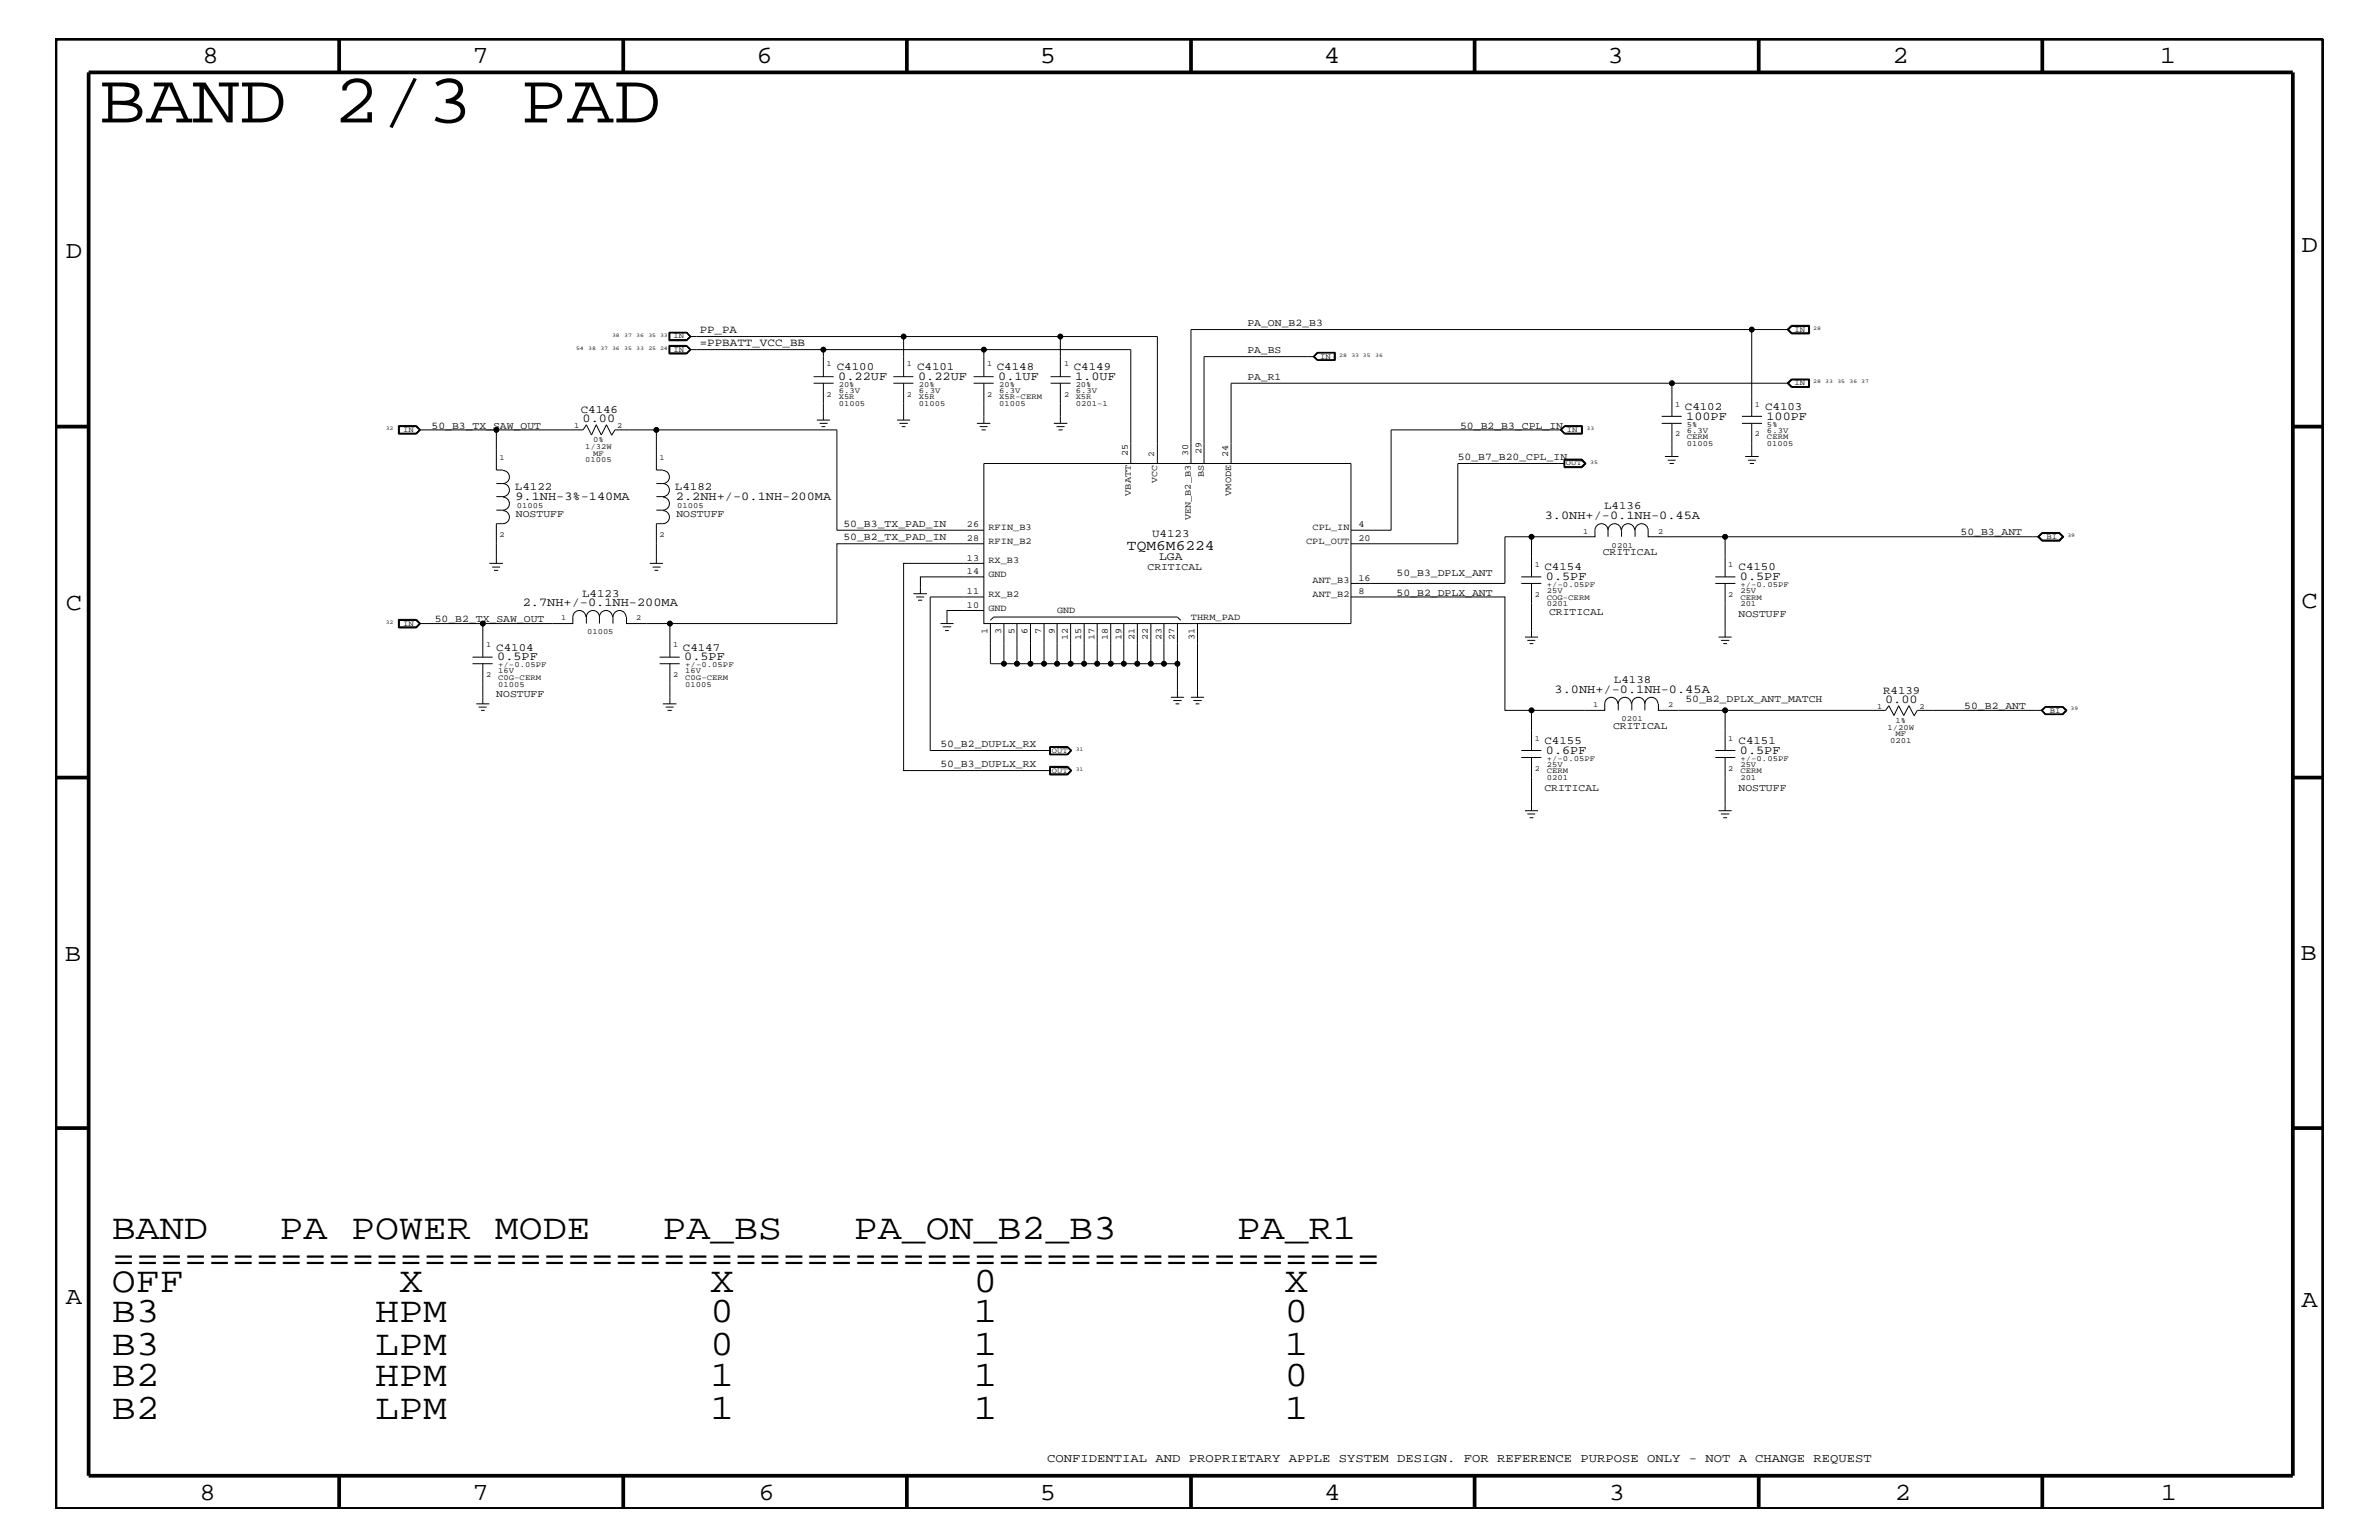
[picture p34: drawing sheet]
<svg xmlns="http://www.w3.org/2000/svg" width="432mm" height="279mm" viewBox="0 0 432 279" stroke-linecap="round" stroke-linejoin="round" font-family="sans-serif">
<defs><g id="words">
<text font-size="12.9" x="17.9" y="22.2">BAND 2/3 PAD</text>
<g font-size="6.5">
<text x="20.3" y="224.7">BAND</text>
<text x="50.7" y="224.7">PA POWER MODE</text>
<text x="120.2" y="224.7">PA_BS</text>
<text x="155" y="224.7">PA_ON_B2_B3</text>
<text x="224.5" y="224.7">PA_R1</text>
<text x="20.3" y="230.2">=====================================================</text>
<text x="20.3" y="234.4">OFF</text>
<text x="20.3" y="239.9">B3</text>
<text x="68.1" y="239.9">HPM</text>
<text x="72.4" y="234.4">X</text>
<text x="128.9" y="234.4">X</text>
<text x="128.9" y="239.9">0</text>
<text x="176.7" y="234.4">0</text>
<text x="176.7" y="239.9">1</text>
<text x="233.1" y="234.4">X</text>
<text x="233.1" y="239.9">0</text>
<text x="20.3" y="245.9">B3</text>
<text x="68.1" y="245.9">LPM</text>
<text x="128.9" y="245.9">0</text>
<text x="176.7" y="245.9">1</text>
<text x="233.1" y="245.9">1</text>
<text x="20.3" y="251.4">B2</text>
<text x="68.1" y="251.4">HPM</text>
<text x="128.9" y="251.4">1</text>
<text x="176.7" y="251.4">1</text>
<text x="233.1" y="251.4">0</text>
<text x="20.3" y="257.4">B2</text>
<text x="68.1" y="257.4">LPM</text>
<text x="128.9" y="257.4">1</text>
<text x="176.7" y="257.4">1</text>
<text x="233.1" y="257.4">1</text>
</g>
<g font-size="4.5">
<text x="36.7" y="11.5">8</text>
<text x="85.8" y="11.5">7</text>
<text x="137.3" y="11.5">6</text>
<text x="188.7" y="11.5">5</text>
<text x="240.3" y="11.5">4</text>
<text x="291.8" y="11.5">3</text>
<text x="343.5" y="11.5">2</text>
<text x="392" y="11.5">1</text>
<text x="11.9" y="46.8">D</text>
<text x="417.7" y="45.7">D</text>
<text x="11.9" y="110.6">C</text>
<text x="417.7" y="110.3">C</text>
<text x="11.8" y="174.3">B</text>
<text x="417.6" y="174.2">B</text>
<text x="11.9" y="236.7">A</text>
<text x="417.7" y="237.1">A</text>
<text x="36.2" y="272.1">8</text>
<text x="85.8" y="272.1">7</text>
<text x="137.7" y="272.1">6</text>
<text x="188.7" y="272.1">5</text>
<text x="240.4" y="272.1">4</text>
<text x="292" y="272.1">3</text>
<text x="343.9" y="272.1">2</text>
<text x="392.2" y="272.1">1</text>
</g>
<text font-size="2.6" x="204.6" y="99.9">TQM6M6224</text>
<g font-size="2.2">
<text x="152.1" y="68.9">0.22UF</text>
<text x="166.6" y="68.9">0.22UF</text>
<text x="181.2" y="68.9">0.1UF</text>
<text x="195.2" y="68.9">1.0UF</text>
<text x="105.7" y="76.7">0.00</text>
<text x="306.1" y="76.2">100PF</text>
<text x="320.6" y="76.2">100PF</text>
<text x="93.6" y="90.7">9.1NH-3%-140MA</text>
<text x="122.7" y="90.7">2.2NH+/-0.1NH-200MA</text>
<text x="280.4" y="94.2">3.0NH+/-0.1NH-0.45A</text>
<text x="280.6" y="105.3">0.5PF</text>
<text x="315.8" y="105.3">0.5PF</text>
<text x="94.9" y="109.9">2.7NH+/-0.1NH-200MA</text>
<text x="90.3" y="119.8">0.5PF</text>
<text x="124.2" y="119.8">0.5PF</text>
<text x="282.2" y="125.7">3.0NH+/-0.1NH-0.45A</text>
<text x="342.1" y="127.6">0.00</text>
<text x="280.6" y="136.8">0.6PF</text>
<text x="315.8" y="136.8">0.5PF</text>
<text x="190.1" y="265.3">CONFIDENTIAL AND PROPRIETARY APPLE SYSTEM DESIGN. FOR REFERENCE PURPOSE ONLY - NOT A CHANGE REQUEST</text>
</g>
<text font-size="2.1" x="210.4" y="101.6">LGA</text>
<g font-size="2">
<text x="127" y="62.9">=PPBATT_VCC_BB</text>
<text x="127" y="60.4">PP_PA</text>
<text x="151.9" y="67.1">C4100</text>
<text x="166.5" y="67.1">C4101</text>
<text x="180.9" y="67.1">C4148</text>
<text x="194.9" y="67.1">C4149</text>
<text x="105.4" y="75">C4146</text>
<text x="305.8" y="74.4">C4102</text>
<text x="320.4" y="74.4">C4103</text>
<text x="93.5" y="88.9">L4122</text>
<text x="122.5" y="88.9">L4182</text>
<text x="291.2" y="92.4">L4136</text>
<text x="209.1" y="97.4">U4123</text>
<text x="280.3" y="103.5">C4154</text>
<text x="315.6" y="103.5">C4150</text>
<text x="105.7" y="108.2">L4123</text>
<text x="90.1" y="118.1">C4104</text>
<text x="124" y="118.1">C4147</text>
<text x="292.9" y="124">L4138</text>
<text x="341.8" y="125.9">R4139</text>
<text x="280.3" y="135">C4155</text>
<text x="315.6" y="135">C4151</text>
</g>
<g font-size="1.9">
<text x="226.4" y="59.2">PA_ON_B2_B3</text>
<text x="226.4" y="64">PA_BS</text>
<text x="226.4" y="68.9">PA_R1</text>
<text x="78.3" y="77.8">50_B3_TX_SAW_OUT</text>
<text x="265" y="77.8">50_B2_B3_CPL_IN</text>
<text x="264.6" y="83.5">50_B7_B20_CPL_IN</text>
<text x="93.6" y="93.8">NOSTUFF</text>
<text x="122.8" y="93.8">NOSTUFF</text>
<text x="153.1" y="95.6">50_B3_TX_PAD_IN</text>
<text x="153.1" y="98">50_B2_TX_PAD_IN</text>
<text x="290.9" y="100.7">CRITICAL</text>
<text x="355.9" y="97.1">50_B3_ANT</text>
<text x="208.3" y="103.5">CRITICAL</text>
<text x="253.5" y="104.4">50_B3_DPLX_ANT</text>
<text x="78.9" y="112.9">50_B2_TX_SAW_OUT</text>
<text x="253.5" y="108.1">50_B2_DPLX_ANT</text>
<text x="281.2" y="111.6">CRITICAL</text>
<text x="315.6" y="112">NOSTUFF</text>
<text x="90.1" y="126.5">NOSTUFF</text>
<text x="305.9" y="127.5">50_B2_DPLX_ANT_MATCH</text>
<text x="356.5" y="128.7">50_B2_ANT</text>
<text x="170.7" y="135.6">50_B2_DUPLX_RX</text>
<text x="292.8" y="132.2">CRITICAL</text>
<text x="170.7" y="139.2">50_B3_DUPLX_RX</text>
<text x="280.3" y="143.5">CRITICAL</text>
<text x="315.6" y="143.5">NOSTUFF</text>
</g>
<g font-size="1.7">
<text x="204.7" y="82.7" transform="rotate(-90 204.7 82.7)">25</text>
<text x="215.6" y="82.7" transform="rotate(-90 215.6 82.7)">30</text>
<text x="218.1" y="82.4" transform="rotate(-90 218.1 82.4)">29</text>
<text x="222.9" y="83" transform="rotate(-90 222.9 83)">24</text>
<text x="205.2" y="89.9" transform="rotate(-90 205.2 89.9)">VBATT</text>
<text x="218.5" y="86.6" transform="rotate(-90 218.5 86.6)">BS</text>
<text x="223.4" y="89.9" transform="rotate(-90 223.4 89.9)">VMODE</text>
<text x="175.5" y="95.7">26</text>
<text x="216.2" y="94.4" transform="rotate(-90 216.2 94.4)">VEN_B2_B3</text>
<text x="246.5" y="95.7">4</text>
<text x="175.5" y="101.8">13</text>
<text x="175.5" y="98.2">28</text>
<text x="179.4" y="98.7">RFIN_B2</text>
<text x="179.4" y="96.2">RFIN_B3</text>
<text x="237.1" y="98.7">CPL_OUT</text>
<text x="238.3" y="96.2">CPL_IN</text>
<text x="246.5" y="98.2">20</text>
<text x="175.5" y="107.8">11</text>
<text x="175.5" y="104.2">14</text>
<text x="179.4" y="102.2">RX_B3</text>
<text x="179.4" y="104.7">GND</text>
<text x="238.3" y="105.9">ANT_B3</text>
<text x="246.5" y="107.8">8</text>
<text x="246.5" y="105.4">16</text>
<text x="175.5" y="110.3">10</text>
<text x="179.4" y="108.3">RX_B2</text>
<text x="179.4" y="110.8">GND</text>
<text x="191.9" y="111.2">GND</text>
<text x="216.2" y="112.5">THRM_PAD</text>
<text x="238.3" y="108.3">ANT_B2</text>
<text x="179.2" y="115.1" transform="rotate(-90 179.2 115.1)">1</text>
<text x="181.7" y="115.1" transform="rotate(-90 181.7 115.1)">3</text>
<text x="184.1" y="115.1" transform="rotate(-90 184.1 115.1)">5</text>
<text x="186.5" y="115.1" transform="rotate(-90 186.5 115.1)">6</text>
<text x="189" y="115.1" transform="rotate(-90 189 115.1)">7</text>
<text x="191.4" y="115.1" transform="rotate(-90 191.4 115.1)">9</text>
<text x="193.8" y="116.2" transform="rotate(-90 193.8 116.2)">12</text>
<text x="196.3" y="116.2" transform="rotate(-90 196.3 116.2)">15</text>
<text x="198.6" y="116.2" transform="rotate(-90 198.6 116.2)">17</text>
<text x="201.1" y="116.2" transform="rotate(-90 201.1 116.2)">18</text>
<text x="203.5" y="116.2" transform="rotate(-90 203.5 116.2)">19</text>
<text x="205.9" y="116.2" transform="rotate(-90 205.9 116.2)">21</text>
<text x="216.8" y="116.2" transform="rotate(-90 216.8 116.2)">31</text>
</g>
<g font-size="1.6">
<text x="209.5" y="82.8" transform="rotate(-90 209.5 82.8)">2</text>
<text x="210.1" y="87.6" transform="rotate(-90 210.1 87.6)">VCC</text>
<text x="208.4" y="116.2" transform="rotate(-90 208.4 116.2)">22</text>
<text x="210.8" y="116.2" transform="rotate(-90 210.8 116.2)">23</text>
<text x="213.2" y="116.2" transform="rotate(-90 213.2 116.2)">27</text>
</g>
<g font-size="1.4">
<text x="122.3" y="61.4">IN</text>
<text x="122.3" y="63.9">IN</text>
<text x="239.6" y="65.1">IN</text>
<text x="325.7" y="60.2">IN</text>
<text x="150" y="72">2</text>
<text x="150" y="66.5">1</text>
<text x="152.2" y="70.1">20%</text>
<text x="152.2" y="71.2">6.3V</text>
<text x="164.6" y="72">2</text>
<text x="164.6" y="66.5">1</text>
<text x="166.8" y="70.1">20%</text>
<text x="166.8" y="71.2">6.3V</text>
<text x="179.2" y="72">2</text>
<text x="179.2" y="66.5">1</text>
<text x="181.4" y="70.1">20%</text>
<text x="181.4" y="71.2">6.3V</text>
<text x="193.1" y="72">2</text>
<text x="193.1" y="66.5">1</text>
<text x="195.2" y="70.1">20%</text>
<text x="195.2" y="71.2">6.3V</text>
<text x="325.7" y="69.9">IN</text>
<text x="104.2" y="77.7">1</text>
<text x="112" y="77.7">2</text>
<text x="152.2" y="72.4">X5R</text>
<text x="152.2" y="73.7">01005</text>
<text x="166.8" y="72.4">X5R</text>
<text x="166.8" y="73.7">01005</text>
<text x="181.4" y="72.4">X5R-CERM</text>
<text x="181.4" y="73.7">01005</text>
<text x="195.2" y="72.4">X5R</text>
<text x="195.2" y="73.7">0201-1</text>
<text x="304" y="73.8">1</text>
<text x="306.2" y="77.4">5%</text>
<text x="318.5" y="73.8">1</text>
<text x="320.7" y="77.4">5%</text>
<text x="73.2" y="78.3">IN</text>
<text x="90.7" y="83.5">1</text>
<text x="106.2" y="83.8">01005</text>
<text x="106.2" y="81.4">1/32W</text>
<text x="107.7" y="80.2">0%</text>
<text x="107.7" y="82.7">MF</text>
<text x="119.7" y="83.5">1</text>
<text x="284.4" y="78.3">IN</text>
<text x="304" y="79.2">2</text>
<text x="306.2" y="79.7">CERM</text>
<text x="306.2" y="78.5">6.3V</text>
<text x="306.2" y="80.9">01005</text>
<text x="318.5" y="79.2">2</text>
<text x="320.7" y="79.7">CERM</text>
<text x="320.7" y="78.5">6.3V</text>
<text x="320.7" y="80.9">01005</text>
<text x="284.2" y="84.4">OUT</text>
<text x="93.8" y="92.2">01005</text>
<text x="122.9" y="92.2">01005</text>
<text x="90.7" y="97.4">2</text>
<text x="119.7" y="97.4">2</text>
<text x="287.4" y="96.8">1</text>
<text x="292.5" y="99.3">0201</text>
<text x="301" y="96.8">2</text>
<text x="371.4" y="97.7">BI</text>
<text x="278.6" y="102.9">1</text>
<text x="280.8" y="106.5">+/-0.05PF</text>
<text x="280.8" y="107.6">25V</text>
<text x="313.7" y="102.9">1</text>
<text x="315.9" y="106.5">+/-0.05PF</text>
<text x="315.9" y="107.6">25V</text>
<text x="73.2" y="113.6">IN</text>
<text x="101.9" y="112.6">1</text>
<text x="115.5" y="112.6">2</text>
<text x="278.6" y="108.3">2</text>
<text x="280.8" y="110">0201</text>
<text x="280.8" y="108.8">COG-CERM</text>
<text x="313.7" y="108.3">2</text>
<text x="315.9" y="108.8">CERM</text>
<text x="315.9" y="110">201</text>
<text x="88.2" y="117.4">1</text>
<text x="106.6" y="115.1">01005</text>
<text x="122.2" y="117.4">1</text>
<text x="88.2" y="122.9">2</text>
<text x="90.4" y="121">+/-0.05PF</text>
<text x="90.4" y="124.6">01005</text>
<text x="90.4" y="123.4">C0G-CERM</text>
<text x="90.4" y="122.1">16V</text>
<text x="122.2" y="122.9">2</text>
<text x="124.4" y="124.6">01005</text>
<text x="124.4" y="121">+/-0.05PF</text>
<text x="124.4" y="123.4">C0G-CERM</text>
<text x="124.4" y="122.1">16V</text>
<text x="289.1" y="128.3">1</text>
<text x="294.3" y="130.8">0201</text>
<text x="302.8" y="128.3">2</text>
<text x="340.7" y="128.6">1</text>
<text x="344" y="131.1">1%</text>
<text x="348.4" y="128.6">2</text>
<text x="372" y="129.3">BI</text>
<text x="190.9" y="136.6">OUT</text>
<text x="278.6" y="134.4">1</text>
<text x="313.7" y="134.4">1</text>
<text x="342.6" y="132.4">1/20W</text>
<text x="343.1" y="134.7">0201</text>
<text x="344" y="133.5">MF</text>
<text x="190.9" y="140.2">OUT</text>
<text x="278.6" y="139.8">2</text>
<text x="280.8" y="138">+/-0.05PF</text>
<text x="280.8" y="140.3">CERM</text>
<text x="280.8" y="139.1">25V</text>
<text x="280.8" y="141.5">0201</text>
<text x="313.7" y="139.8">2</text>
<text x="315.9" y="138">+/-0.05PF</text>
<text x="315.9" y="140.3">CERM</text>
<text x="315.9" y="139.1">25V</text>
<text x="315.9" y="141.5">201</text>
</g>
<g font-size="1">
<text x="329.1" y="59.8">28</text>
<text x="104.6" y="63.4">54</text>
<text x="106.8" y="63.4">38</text>
<text x="109" y="63.4">37 36</text>
<text x="111.1" y="61.1">38</text>
<text x="113.3" y="61.1">37</text>
<text x="113.3" y="63.4">35</text>
<text x="115.5" y="61.1">36</text>
<text x="115.5" y="63.4">33</text>
<text x="117.7" y="61.1">35 33</text>
<text x="117.7" y="63.4">25 24</text>
<text x="243.1" y="64.7">28</text>
<text x="245.3" y="64.7">33 35</text>
<text x="249.6" y="64.7">36</text>
<text x="329.1" y="69.5">28</text>
<text x="331.3" y="69.5">33</text>
<text x="333.5" y="69.5">35</text>
<text x="335.7" y="69.5">36 37</text>
<text x="70" y="78">32</text>
<text x="288" y="78">33</text>
<text x="288.6" y="84.1">35</text>
<text x="375.2" y="97.4">39</text>
<text x="70" y="113.1">32</text>
<text x="375.8" y="128.9">39</text>
<text x="195.2" y="136.2">31</text>
<text x="195.2" y="139.8">31</text>
</g>
</g></defs>
<g fill="none" stroke="#000" stroke-width=".18">
<path d="M317.9 59.8h-101.7v24.3M324.4 59.8l.7-.8h3.3v1.6h-3.3zM324.6 59.8h-6.7v15.7M325.2 59.2l-.6 .6 .6 .6h3.1v-1.2M325.2 59.2h3.2M325.2 59.2l-.7 .6 .7 .7h3.2M72.3 77.2h3.3l.7 .8-.7 .8h-3.3zM72.5 77.4h3l.6 .6-.6 .6h-3zM75.5 77.3l.8 .7M75.5 77.3l.7 .7-.7 .7M75.5 77.3h-3.1v1.4h3.1M76.1 78h14v7.3h1.2"/>
<path d="M76.3 78l-.8 .7M90.1 78h15.7l.6-.9 1 1.8 .8-1.8 .9 1.8 1-1.8 .9 1.8M111 79l.6-1h40.3v18.2h26.7M119.1 78v7.3h1.2M121.4 62.7h3.2l.8 .7-.8 .8h-3.2zM121.4 60.3h3.2l.8 .8-.8 .7h-3.2zM121.5 61.7h3.1M121.5 60.3v1.4h3.1l.7-.6M121.5 60.4h3.1M121.5 62.8h3.1M121.6 62.8v1.2h3l.6-.6M121.6 60.4v1.3"/>
<path d="M124.6 60.3l.7 .8M124.6 60.4l.7 .7M124.6 62.8l.7 .6M124.6 60.4l.6 .7M124.6 62.8l.6 .6M125.2 61.1h38.8v7.2M125.2 63.4h53.4M125.2 61.1l-.6 .6M125.3 63.4l-.7-.6h-3.1v1.4M125.3 61.1l-.7 .6M125.3 63.4l-.7 .7h-3.1M125.3 63.4l-.7 .8"/>
<path d="M147.7 69.5h3.6M147.7 68.3h3.6M148.3 76.2h2.3M148.8 76.8h1.4M149.1 77.4h.7M149.4 63.4v4.9M149.4 69.5v6.7M162.1 68.3h3.7M162.1 69.5h3.7M162.8 76.2h2.4M163.2 76.8h1.6M163.7 77.4h.6"/>
<path d="M164 61.1h28.5v7.2M164 69.5v6.7M176.7 69.5h3.7M176.7 68.3h3.7M177.3 76.8h2.5M177.8 77.4h1.5M178.1 78h.8M178.6 68.3v-4.9h26.6v20.7M178.6 69.5v7.3M190.7 68.3h3.6M190.7 69.5h3.6M191.3 76.8h2.4"/>
<path d="M191.8 77.4h1.4M192.1 78h.8M192.5 69.5v7.3M192.5 61.1h17.6v23M238.5 64.7h-20v19.4M239.1 64h3.1v1.3h-3.1l-.6-.6zM239.1 63.9h3.2v1.5h-3.2M239.1 63.9l-.7 .8 .7 .7M239.2 64l-.7 .7 .7 .6M242.2 64v1.3M283.2 78l.8-.8h3.2v1.6h-3.2zM283.4 78h-30.9v18.2h-7.3"/>
<path d="M284 77.4h3v1.2h-3l-.6-.6zM284 77.3h3.1v1.4h-3.1l-.7-.7zM301.6 75.5h3.6M301.6 76.8h3.6M303.5 76.8v6M303.5 69.5h-80.1v14.6M316.2 76.8h3.6M316.2 75.5h3.6M317.9 76.8v6M324.4 69.5l.7-.7h3.3v1.5h-3.3zM324.6 69.5l.6-.6h3.1v1.2h-3.1zM324.6 69.5h-21.1v6"/>
<path d="M325.2 68.8h3.2v1.4h-3.2M325.2 60.6l-.7-.8 .7-.7h3.2v1.5M325.2 68.8l-.7 .7 .7 .7M90.1 87.7h1.2M91.3 90.2a1.19 1.19 0 0 1 1.2 1.2 1.19 1.19 0 0 1-1.2 1.2h-1.2M91.3 85.4a1.19 1.19 0 0 1 1.2 1.1 1.19 1.19 0 0 1-1.2 1.2M91.3 87.7a1.19 1.19 0 0 1 1.2 1.2 1.19 1.19 0 0 1-1.2 1.2h-1.2M91.3 92.6a1.19 1.19 0 0 1 1.2 1.2 1.19 1.19 0 0 1-1.2 1.2h-1.2v7.2M119.1 87.7h1.2M120.3 90.2a1.19 1.19 0 0 1 1.2 1.2 1.19 1.19 0 0 1-1.2 1.2h-1.2M120.3 85.4a1.19 1.19 0 0 1 1.2 1.1 1.19 1.19 0 0 1-1.2 1.2M120.3 87.7a1.19 1.19 0 0 1 1.2 1.2 1.19 1.19 0 0 1-1.2 1.2h-1.2"/>
<path d="M120.3 92.6a1.19 1.19 0 0 1 1.2 1.2 1.19 1.19 0 0 1-1.2 1.2h-1.2v7.2M178.6 98.7h-26.7v14.4h-30.3M178.6 84.1h66.6v29h-66.6zM278 97.4h-4.8v8.5h-28M283.9 83.3h3.2l.8 .8-.8 .8h-3.2zM284 83.4h3l.7 .7-.7 .6h-3zM284 84.1h-19.4v14.6h-19.4M284 83.5h3l.6 .6-.6 .6M287.1 83.3l.7 .8-.7 .7h-3.2M291.9 96.2a1.19 1.19 0 0 0-1.2-1.2 1.19 1.19 0 0 0-1.2 1.2v1.2h-11.5v7.3M291.9 96.2v1.2M291.9 96.2a1.19 1.19 0 0 1 1.1-1.2 1.19 1.19 0 0 1 1.2 1.2"/>
<path d="M296.7 96.2a1.19 1.19 0 0 0-1.2-1.2 1.19 1.19 0 0 0-1.2 1.2v1.2M302.2 82.8h2.4M302.7 83.5h1.4M303 84.1h.8M313.1 97.4v7.3M316.8 82.8h2.4M317.3 83.5h1.4M317.6 84.1h.8M369.9 97.4l.8-.7h3.1l.7 .7-.7 .7h-3.1zM370 97.4l.7-.7h3l.7 .7-.7 .7h-3zM370.1 97.4h-71v-1.2a1.19 1.19 0 0 0-1.1-1.2 1.19 1.19 0 0 0-1.2 1.2v1.2M370.6 96.6h3.2l.8 .8-.8 .7h-3.2l-.8-.7z"/>
<path d="M370.7 96.8h3l.6 .6-.6 .6h-3l-.6-.6zM72.3 112.4h3.3l.7 .7-.7 .8h-3.3zM72.4 112.5h3.1M72.5 112.5v1.2h3l.6-.6M75.5 112.5l.7 .6-.7 .7h-3.1M75.5 112.5l.6 .6M76.3 113.1l-.8-.6h-3.1v1.4M76.3 113.1l-.8 .8M85.8 119.2h3.6M87.6 113.1v6.1M88.8 102.2h2.5M89.3 102.9h1.5"/>
<path d="M89.7 103.5h.7M106.3 111.9a1.19 1.19 0 0 0-1.1-1.1 1.19 1.19 0 0 0-1.2 1.1v1.2h-27.9M108.8 111.9a1.19 1.19 0 0 1 1.2-1.1 1.19 1.19 0 0 1 1.2 1.1M108.8 111.9a1.19 1.19 0 0 0-1.2-1.1 1.19 1.19 0 0 0-1.2 1.1v1.2M108.8 111.9v1.2M113.6 111.9a1.19 1.19 0 0 0-1.2-1.1 1.19 1.19 0 0 0-1.1 1.1v1.2M113.7 111.9v1.2h7.9v6.1M117.9 102.2h2.4M118.5 102.9h1.4M118.8 103.5h.7M119.7 119.2h3.7M165.8 107.7h2.4"/>
<path d="M166.3 108.3h1.4M166.6 108.9h.8M170.7 113.1h2.4M171.1 113.7h1.5M171.5 114.4h.7M178.6 110.8h-6.7v2.3M178.6 104.7h-11.5v3M178.6 102.2h-14.6v37.6h26.7M178.6 108.3h-9.8v27.9h21.9M179.8 112.5l.6-.6h33.3l.6 .6M179.8 113.1v7.3h2.4M182.2 113.1v7.3h2.4v-7.3"/>
<path d="M187 113.1v7.3h2.5v-7.3M191.9 113.1v7.3h2.4v-7.3M196.8 113.1v7.3h2.3M199.1 113.1v7.3h2.5M201.6 113.1v7.3h2.4M204 113.1v7.3h2.4M206.4 113.1v7.3h2.5M208.9 113.1v7.3h2.4M211.3 113.1v7.3h2.4M213.7 113.1v13.4M217.4 113.1v13.4M245.2 108.3h28v20.6h4.8v7.3"/>
<path d="M276.1 105.9h3.7M276.1 104.7h3.7M276.8 115.6h2.4M277.2 116.2h1.5M277.6 116.8h.7M278 105.9v9.7M311.3 104.7h3.7M311.3 105.9h3.7M311.9 115.6h2.4M312.4 116.2h1.5M312.8 116.8h.7M313.1 105.9v9.7"/>
<path d="M85.8 120.4h3.6M86.4 127.7h2.4M86.9 128.3h1.4M87.3 128.9h.7M87.6 120.4v7.3M119.7 120.4h3.7M120.3 127.7h2.5M120.8 128.3h1.5M121.2 128.9h.7M121.6 120.4v7.3M184.6 120.4h2.4M189.5 120.4h2.4"/>
<path d="M190.5 135.5h3.3l.7 .7-.7 .7h-3.3zM190.5 139h3.3l.7 .8-.7 .8h-3.3zM190.6 136.8h3.1M190.6 135.5v1.4M190.6 135.6h3.1M190.6 139.2h3.1M190.7 135.6v1.2M193.7 135.6l.7 .6-.7 .6M193.7 139.2l.7 .6-.7 .7h-3.1M193.7 135.6l.6 .6-.6 .6M193.7 139.2l.6 .6-.6 .6h-3v-1.2M193.7 135.5l.8 .7"/>
<path d="M194.3 120.4h2.5M194.5 139.8l-.8-.7h-3.1v1.5M194.5 136.2l-.8 .7M194.5 139.8l-.8 .8M212.5 126.5h2.4M212.9 127.1h1.6M213.4 127.7h.7M216.2 126.5h2.3M216.6 127.1h1.5M217 127.7h.7M276.1 137.4h3.7M276.1 136.2h3.7"/>
<path d="M278 137.4v9.7M293.6 127.7a1.19 1.19 0 0 0-1.1-1.2 1.19 1.19 0 0 0-1.2 1.2v1.2h-13.3M296.1 127.7a1.19 1.19 0 0 0-1.2-1.2 1.19 1.19 0 0 0-1.2 1.2v1.2M298.6 127.7a1.19 1.19 0 0 1 1.1-1.2 1.19 1.19 0 0 1 1.2 1.2M298.6 127.7a1.19 1.19 0 0 0-1.2-1.2 1.19 1.19 0 0 0-1.2 1.2v1.2M298.6 127.7v1.2M301 127.7v1.2h41.2l.6-.9 1 1.8 .8-1.8 .9 1.8 1-1.8 .9 1.8M311.3 136.2h3.7M311.3 137.4h3.7M313.1 128.9v7.3M313.1 137.4v9.7M370.5 128.9l.8-.7h3.1l.7 .7-.7 .7h-3.1z"/>
<path d="M370.7 128.9h-22.7l-.6 1M371.2 128.2l-.7 .7 .7 .7h3.2l.8-.7-.8-.7h-3.2M371.3 128.3h3l.7 .6-.7 .7h-3M371.3 128.3h3l.6 .6-.6 .7h-3M371.3 128.3l-.7 .6 .7 .7M371.3 128.3l-.6 .6 .6 .7M276.8 147.1h2.4M277.2 147.7h1.5M277.6 148.4h.7M311.9 147.1h2.4M312.4 147.7h1.5M312.8 148.4h.7"/>
<circle cx="317.9" cy="59.8" r=".42"/>
<circle cx="90.1" cy="78" r=".42"/>
<circle cx="119.1" cy="78" r=".42"/>
<circle cx="149.4" cy="63.4" r=".42"/>
<circle cx="164" cy="61.1" r=".42"/>
<circle cx="178.6" cy="63.4" r=".42"/>
<circle cx="192.5" cy="61.1" r=".42"/>
<circle cx="303.5" cy="69.5" r=".42"/>
<circle cx="278" cy="97.4" r=".42"/>
<circle cx="313.1" cy="97.4" r=".42"/>
<circle cx="87.6" cy="113.1" r=".42"/>
<circle cx="121.6" cy="113.1" r=".42"/>
<circle cx="182.2" cy="120.4" r=".42"/>
<circle cx="184.6" cy="120.4" r=".42"/>
<circle cx="187" cy="120.4" r=".42"/>
<circle cx="189.5" cy="120.4" r=".42"/>
<circle cx="191.9" cy="120.4" r=".42"/>
<circle cx="194.3" cy="120.4" r=".42"/>
<circle cx="196.8" cy="120.4" r=".42"/>
<circle cx="199.1" cy="120.4" r=".42"/>
<circle cx="201.6" cy="120.4" r=".42"/>
<circle cx="204" cy="120.4" r=".42"/>
<circle cx="206.4" cy="120.4" r=".42"/>
<circle cx="208.9" cy="120.4" r=".42"/>
<circle cx="211.3" cy="120.4" r=".42"/>
<circle cx="213.7" cy="120.4" r=".42"/>
<circle cx="278" cy="128.9" r=".42"/>
<circle cx="313.1" cy="128.9" r=".42"/>
</g>
<g fill="none" stroke="#000" stroke-width=".68" stroke-linecap="butt">
<path d="M10.1 7h411.6v266.8h-411.6zM16.1 13.1h400.1v254.6h-400.1zM61.6 7v6.1M113.1 7v6.1M164.6 7v6.1M216.2 7v6.1M267.6 7v6.1M319.2 7v6.1M370.7 7v6.1M10.1 77.4h6M416.2 77.4h5.5M10.1 141.1h6"/>
<path d="M416.2 141.1h5.5M10.1 204.7h6M416.2 204.7h5.5M61.6 267.7v6.1M113.1 267.7v6.1M164.6 267.7v6.1M216.2 268v5.8M267.6 267.7v6.1M319.2 267.7v6.1M370.7 267.7v6.1"/>
</g>
<g fill="#000">
<circle cx="317.9" cy="59.8" r=".42"/>
<circle cx="90.1" cy="78" r=".42"/>
<circle cx="119.1" cy="78" r=".42"/>
<circle cx="149.4" cy="63.4" r=".42"/>
<circle cx="164" cy="61.1" r=".42"/>
<circle cx="178.6" cy="63.4" r=".42"/>
<circle cx="192.5" cy="61.1" r=".42"/>
<circle cx="303.5" cy="69.5" r=".42"/>
<circle cx="278" cy="97.4" r=".42"/>
<circle cx="313.1" cy="97.4" r=".42"/>
<circle cx="87.6" cy="113.1" r=".42"/>
<circle cx="121.6" cy="113.1" r=".42"/>
<circle cx="182.2" cy="120.4" r=".42"/>
<circle cx="184.6" cy="120.4" r=".42"/>
<circle cx="187" cy="120.4" r=".42"/>
<circle cx="189.5" cy="120.4" r=".42"/>
<circle cx="191.9" cy="120.4" r=".42"/>
<circle cx="194.3" cy="120.4" r=".42"/>
<circle cx="196.8" cy="120.4" r=".42"/>
<circle cx="199.1" cy="120.4" r=".42"/>
<circle cx="201.6" cy="120.4" r=".42"/>
<circle cx="204" cy="120.4" r=".42"/>
<circle cx="206.4" cy="120.4" r=".42"/>
<circle cx="208.9" cy="120.4" r=".42"/>
<circle cx="211.3" cy="120.4" r=".42"/>
<circle cx="213.7" cy="120.4" r=".42"/>
<circle cx="278" cy="128.9" r=".42"/>
<circle cx="313.1" cy="128.9" r=".42"/>
</g>
<use href="#words"/>
</svg>
